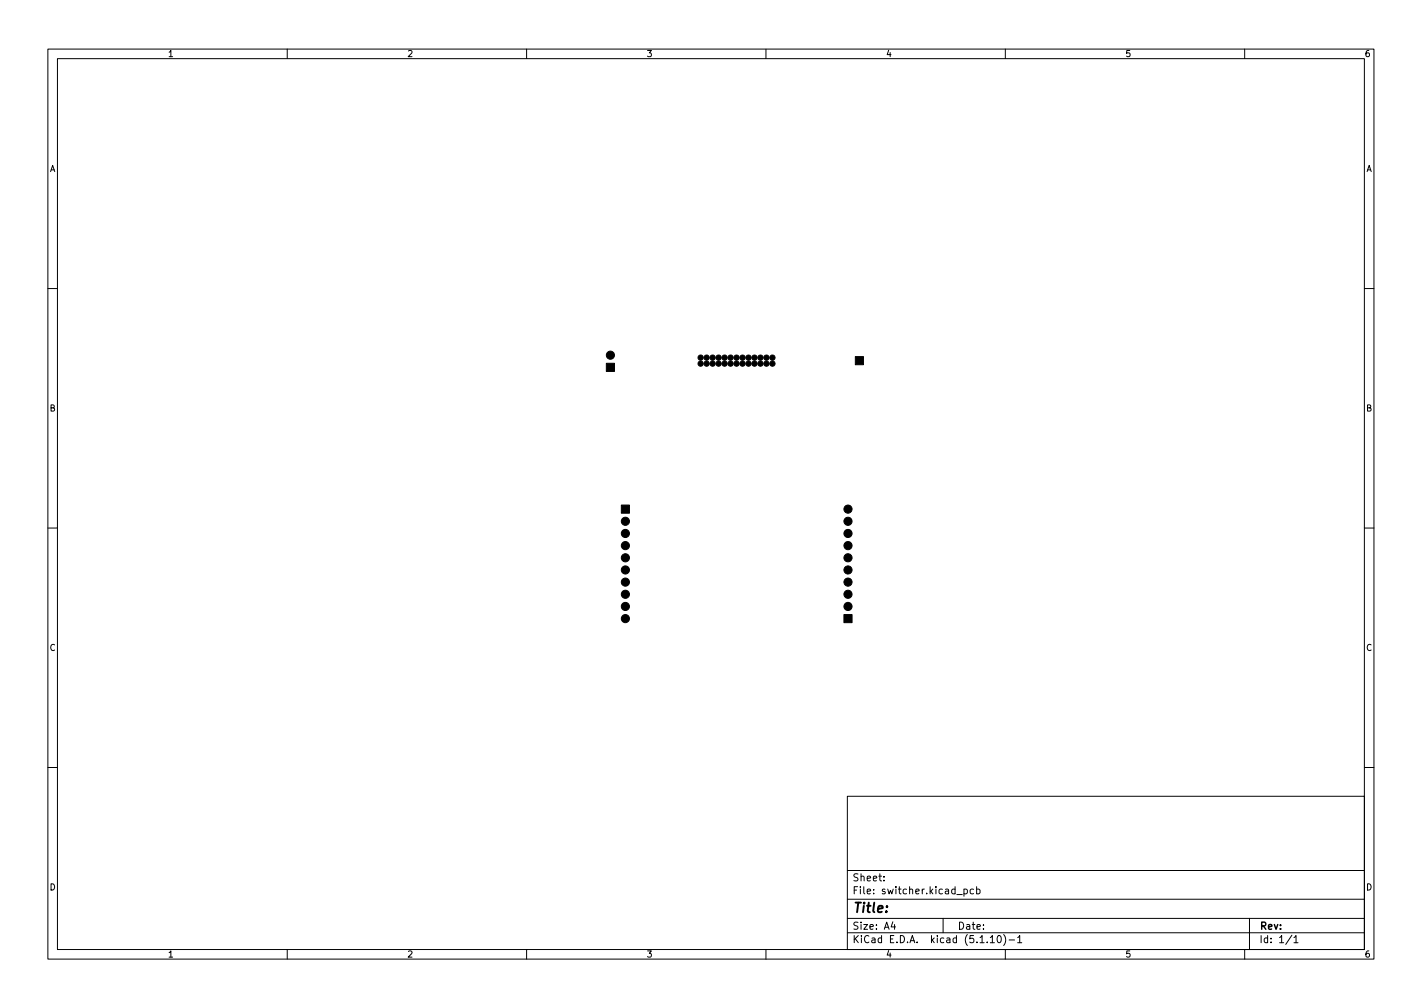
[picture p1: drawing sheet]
<svg xmlns="http://www.w3.org/2000/svg" width="297mm" height="210mm" viewBox="0 0 297 210" stroke-linecap="round" stroke-linejoin="round" font-family="sans-serif">
<defs><g id="words">
<text font-size="2.8" x="178" y="190.6">Title:</text>
<g font-size="2.1">
<text x="178" y="184">Sheet:</text>
<text x="178" y="186.7">File: switcher.kicad_pcb</text>
<text x="178" y="196.9">KiCad E.D.A. kicad (5.1.10)-1</text>
<text x="178" y="194.1">Size: A4</text>
<text x="200" y="194.1">Date:</text>
<text x="263" y="194.1">Rev:</text>
<text x="263" y="196.9">Id: 1/1</text>
</g>
<g font-size="1.8">
<text x="35" y="11.9">1</text>
<text x="85" y="11.9">2</text>
<text x="135" y="11.9">3</text>
<text x="185" y="11.9">4</text>
<text x="235" y="11.9">5</text>
<text x="285" y="11.9">6</text>
<text x="10.3" y="35.9">A</text>
<text x="285.3" y="35.9">A</text>
<text x="10.3" y="85.9">B</text>
<text x="285.3" y="85.9">B</text>
<text x="10.3" y="135.9">C</text>
<text x="285.3" y="135.9">C</text>
<text x="10.3" y="185.9">D</text>
<text x="285.3" y="185.9">D</text>
<text x="35" y="199.9">1</text>
<text x="85" y="199.9">2</text>
<text x="135" y="199.9">3</text>
<text x="185" y="199.9">4</text>
<text x="235" y="199.9">5</text>
<text x="285" y="199.9">6</text>
</g>
</g></defs>
<g fill="none" stroke="#000" stroke-width=".21">
<path d="M10 10.2h277v190.1h-277zM12 12.2h273v186.1h-273zM60 10.2v2M110 10.2v2M160 10.2v2M210 10.2v2M260 10.2v2M10 60.2h2M285 60.2h2M10 110.2h2M285 110.2h2M10 160.2h2"/>
<path d="M177 166.3h108v32h-108zM285 160.2h2M60 198.3v2M110 198.3v2M160 198.3v2M177 194.8h108M177 191.8h108M177 187.8h108M177 181.8h108M184.6 183.8v.1M184.6 183v.1M186.5 192.5l-.4 1h1"/>
<path d="M186.9 193v1M197 191.8v3M199.9 186.8h1.1M201.4 185.7l.4-.1 .3 .3-.2 .7h-.5M201.4 185.6v1.5M203.4 185.7l-.5-.1-.3 .3 .2 .7h.6M204 185.7l.4-.1 .3 .3-.1 .7h-.6M204 185.1v1.5M206.9 195.8l.4-.5v1.5M206.9 196.8h.8M208.5 195.4l.1-.1a.8 .8 0 0 1 .6 .8 .8 .8 0 0 1-.6 .7 1 1 0 0 1-.1-1.4zM209.6 195.1a1.72 1.72 0 0 1 0 2.3"/>
<path d="M210 198.3v2M210.8 196.3h1.1M212.6 195.8l.4-.5v1.5M212.6 196.8h.8M260 198.3v2M261 191.8v6.5M269.9 195.3l-1.3 1.9M270.3 195.8l.4-.5v1.5M270.3 196.8h.8"/>
</g>
<g fill="#000" stroke="#000" stroke-width=".21">
<path d="M126.7 75.9h1.7v1.7h-1.7zM178.7 74.5h1.7v1.7h-1.7zM129.8 105.5h1.7v1.7h-1.7zM176.3 128.3h1.7v1.7h-1.7z"/>
<circle cx="127.5" cy="74.2" r=".85"/>
<circle cx="146.4" cy="74.7" r=".55"/>
<circle cx="146.4" cy="75.9" r=".55"/>
<circle cx="147.6" cy="74.7" r=".55"/>
<circle cx="147.6" cy="75.9" r=".55"/>
<circle cx="148.9" cy="74.7" r=".55"/>
<circle cx="148.9" cy="75.9" r=".55"/>
<circle cx="150.1" cy="74.7" r=".55"/>
<circle cx="150.1" cy="75.9" r=".55"/>
<circle cx="151.4" cy="74.7" r=".55"/>
<circle cx="151.4" cy="75.9" r=".55"/>
<circle cx="152.6" cy="74.7" r=".55"/>
<circle cx="152.6" cy="75.9" r=".55"/>
<circle cx="153.9" cy="74.7" r=".55"/>
<circle cx="153.9" cy="75.9" r=".55"/>
<circle cx="155.1" cy="74.7" r=".55"/>
<circle cx="155.1" cy="75.9" r=".55"/>
<circle cx="156.4" cy="74.7" r=".55"/>
<circle cx="156.4" cy="75.9" r=".55"/>
<circle cx="157.6" cy="74.7" r=".55"/>
<circle cx="157.6" cy="75.9" r=".55"/>
<circle cx="158.9" cy="74.7" r=".55"/>
<circle cx="158.9" cy="75.9" r=".55"/>
<circle cx="160.1" cy="74.7" r=".55"/>
<circle cx="160.1" cy="75.9" r=".55"/>
<circle cx="161.4" cy="74.7" r=".55"/>
<circle cx="161.4" cy="75.9" r=".55"/>
<circle cx="130.6" cy="111.4" r=".85"/>
<circle cx="130.6" cy="119" r=".85"/>
<circle cx="130.6" cy="116.5" r=".85"/>
<circle cx="130.6" cy="108.8" r=".85"/>
<circle cx="130.6" cy="113.9" r=".85"/>
<circle cx="177.1" cy="111.4" r=".85"/>
<circle cx="177.1" cy="108.8" r=".85"/>
<circle cx="177.1" cy="116.5" r=".85"/>
<circle cx="177.1" cy="113.9" r=".85"/>
<circle cx="177.1" cy="106.3" r=".85"/>
<circle cx="177.1" cy="119" r=".85"/>
<circle cx="130.6" cy="129.2" r=".85"/>
<circle cx="130.6" cy="126.6" r=".85"/>
<circle cx="130.6" cy="121.5" r=".85"/>
<circle cx="130.6" cy="124.1" r=".85"/>
<circle cx="177.1" cy="121.5" r=".85"/>
<circle cx="177.1" cy="126.6" r=".85"/>
<circle cx="177.1" cy="124.1" r=".85"/>
</g>
<use href="#words"/>
</svg>
